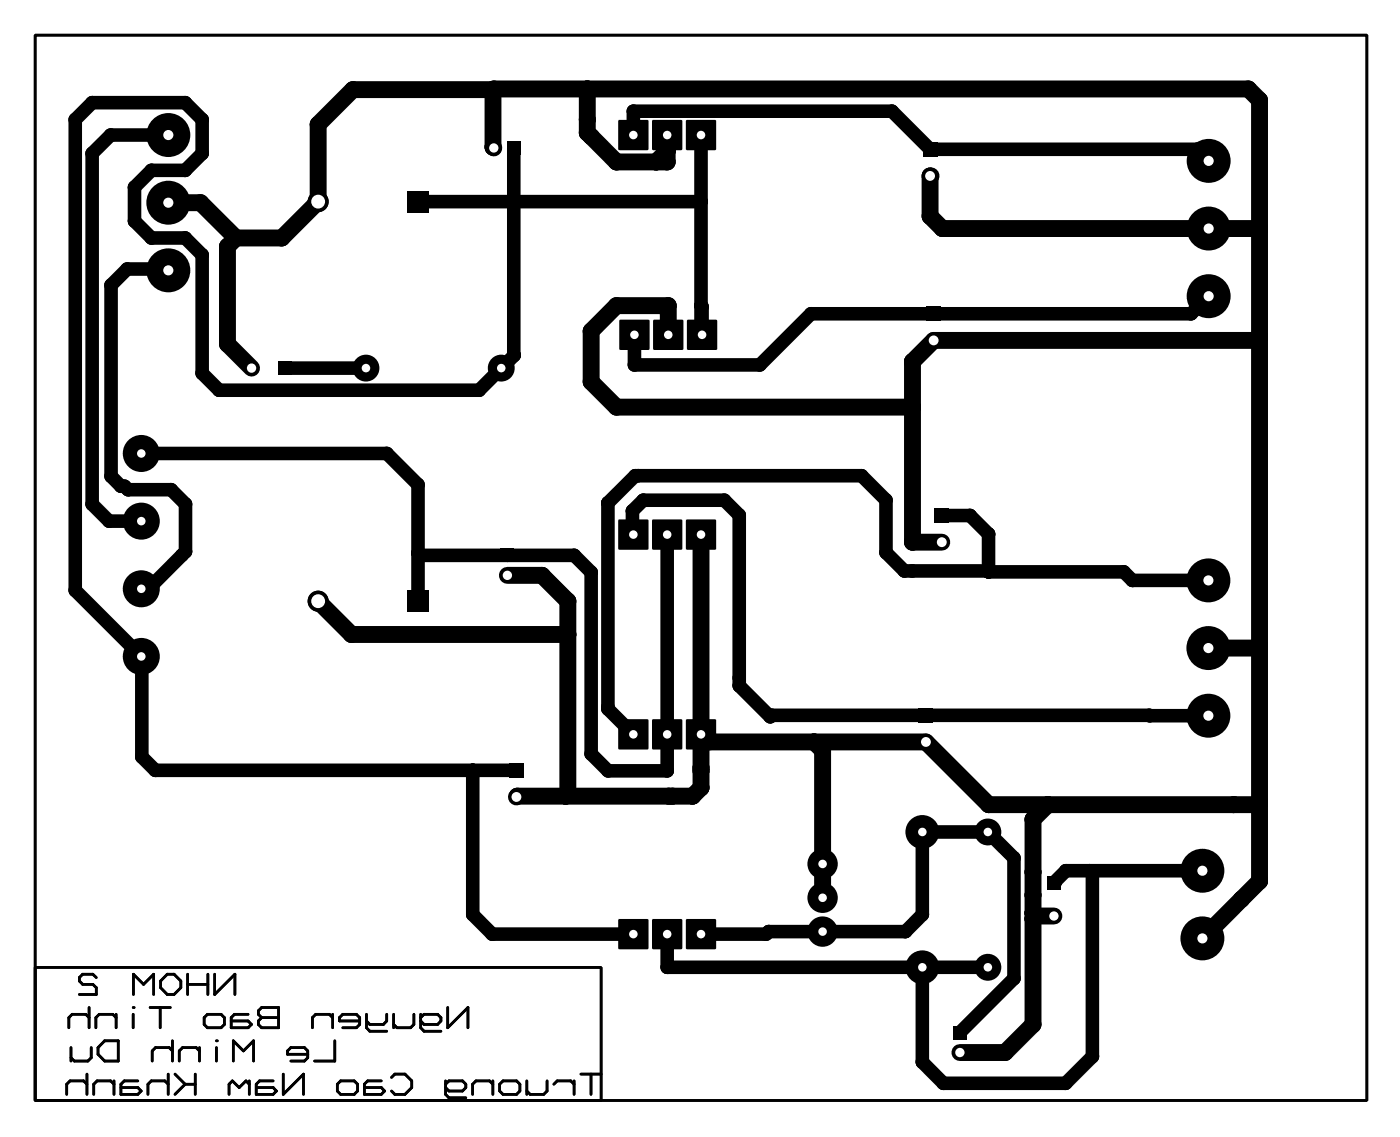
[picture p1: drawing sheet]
<svg xmlns="http://www.w3.org/2000/svg" width="105mm" height="85mm" viewBox="0 0 105 85" stroke-linecap="round" stroke-linejoin="round" font-family="sans-serif">
<g fill="#000">
<path d="M30.6 14.3h1.6v1.6h-1.6z" fill-rule="evenodd"/>
<path d="M38.1 10.6h1v1h-1z" fill-rule="evenodd"/>
<path d="M46.4 9h2.3v2.2h-2.3z" fill-rule="evenodd"/>
<path d="M49 9h2.2v2.2h-2.2z" fill-rule="evenodd"/>
<path d="M51.5 9h2.2v2.2h-2.2z" fill-rule="evenodd"/>
<path d="M69.3 10.6h1.1v1.2h-1.1z" fill-rule="evenodd"/>
<path d="M20.9 27.1h1v1.1h-1z" fill-rule="evenodd"/>
<path d="M46.5 24h2.2v2.2h-2.2z" fill-rule="evenodd"/>
<path d="M49.1 24h2.2v2.2h-2.2z" fill-rule="evenodd"/>
<path d="M51.6 24h2.2v2.2h-2.2z" fill-rule="evenodd"/>
<path d="M69.5 23h1.2v1.1h-1.2z" fill-rule="evenodd"/>
<path d="M70.2 38.1h1.1v1.2h-1.1z" fill-rule="evenodd"/>
<path d="M30.6 44.3h1.6v1.6h-1.6z" fill-rule="evenodd"/>
<path d="M37.6 41.2h1v1h-1z" fill-rule="evenodd"/>
<path d="M38.2 57.3h1.1v1.1h-1.1z" fill-rule="evenodd"/>
<path d="M46.4 39h2.3v2.2h-2.3z" fill-rule="evenodd"/>
<path d="M46.4 54h2.3v2.2h-2.3z" fill-rule="evenodd"/>
<path d="M49 39h2.2v2.2h-2.2z" fill-rule="evenodd"/>
<path d="M49 54h2.2v2.2h-2.2z" fill-rule="evenodd"/>
<path d="M51.5 39h2.2v2.2h-2.2z" fill-rule="evenodd"/>
<path d="M51.5 54h2.2v2.2h-2.2z" fill-rule="evenodd"/>
<path d="M69 53.1h1.1v1.2h-1.1z" fill-rule="evenodd"/>
<path d="M46.4 69h2.3v2.2h-2.3z" fill-rule="evenodd"/>
<path d="M49 69h2.2v2.2h-2.2z" fill-rule="evenodd"/>
<path d="M51.5 69h2.2v2.2h-2.2z" fill-rule="evenodd"/>
<path d="M71.6 77h1v1h-1z" fill-rule="evenodd"/>
<path d="M78.6 65.8h1.1v1h-1.1z" fill-rule="evenodd"/>
<circle cx="5.6" cy="9" r=".51"/>
<circle cx="6.9" cy="7.7" r=".51"/>
<circle cx="6.9" cy="11.5" r=".51"/>
<circle cx="8.3" cy="10.1" r=".51"/>
<circle cx="10.1" cy="14.1" r=".51"/>
<circle cx="10.1" cy="16.6" r=".51"/>
<circle cx="11.4" cy="17.9" r=".51"/>
<circle cx="11.4" cy="12.8" r=".51"/>
<circle cx="12.6" cy="10.1" r="1.65"/>
<circle cx="12.6" cy="15.2" r="1.65"/>
<circle cx="13.9" cy="12.8" r=".51"/>
<circle cx="13.9" cy="7.7" r=".51"/>
<circle cx="13.9" cy="17.9" r=".51"/>
<circle cx="15.1" cy="15.2" r=".63"/>
<circle cx="15.2" cy="19.1" r=".51"/>
<circle cx="15.2" cy="9" r=".51"/>
<circle cx="15.2" cy="11.5" r=".51"/>
<circle cx="17.1" cy="18.5" r=".63"/>
<circle cx="17.7" cy="17.9" r=".63"/>
<circle cx="21.2" cy="17.9" r=".63"/>
<circle cx="23.9" cy="15.1" r=".79"/>
<circle cx="23.9" cy="9.3" r=".63"/>
<circle cx="26.5" cy="6.7" r=".63"/>
<circle cx="37" cy="11.1" r=".63"/>
<circle cx="37" cy="6.7" r=".63"/>
<circle cx="37.1" cy="11.1" r=".52"/>
<circle cx="37.1" cy="6.7" r=".63"/>
<circle cx="38.6" cy="15.1" r=".51"/>
<circle cx="44.1" cy="10" r=".63"/>
<circle cx="44.1" cy="9" r=".63"/>
<circle cx="44.1" cy="6.7" r=".63"/>
<circle cx="44.4" cy="10.3" r=".63"/>
<circle cx="46.3" cy="12.2" r=".63"/>
<circle cx="47.6" cy="8.3" r=".51"/>
<circle cx="49.3" cy="12.2" r=".63"/>
<circle cx="50.1" cy="11.3" r=".63"/>
<circle cx="50.1" cy="12.2" r=".63"/>
<circle cx="52.6" cy="15.1" r=".51"/>
<circle cx="67" cy="8.3" r=".51"/>
<circle cx="69.8" cy="13.2" r=".56"/>
<circle cx="69.8" cy="16.2" r=".63"/>
<circle cx="69.8" cy="13.2" r=".63"/>
<circle cx="70.8" cy="17.2" r=".63"/>
<circle cx="89.9" cy="11.2" r=".51"/>
<circle cx="90.8" cy="12.1" r="1.65"/>
<circle cx="90.8" cy="17.2" r="1.65"/>
<circle cx="93.7" cy="6.7" r=".63"/>
<circle cx="94.6" cy="7.5" r=".63"/>
<circle cx="94.6" cy="17.2" r=".63"/>
<circle cx="6.9" cy="37.9" r=".51"/>
<circle cx="8.2" cy="39.1" r=".51"/>
<circle cx="8.3" cy="35.8" r=".51"/>
<circle cx="8.3" cy="21.4" r=".51"/>
<circle cx="9.1" cy="36.5" r=".51"/>
<circle cx="9.3" cy="36.5" r=".51"/>
<circle cx="9.5" cy="20.2" r=".51"/>
<circle cx="9.6" cy="36.8" r=".51"/>
<circle cx="10.6" cy="34.1" r="1.39"/>
<circle cx="10.6" cy="39.1" r="1.39"/>
<circle cx="12.5" cy="20.2" r=".51"/>
<circle cx="12.6" cy="20.3" r="1.65"/>
<circle cx="12.8" cy="36.8" r=".51"/>
<circle cx="13.9" cy="37.8" r=".51"/>
<circle cx="15.2" cy="28" r=".51"/>
<circle cx="16.4" cy="29.3" r=".51"/>
<circle cx="17.1" cy="25.8" r=".63"/>
<circle cx="18.9" cy="27.6" r=".52"/>
<circle cx="27.5" cy="27.6" r="1.01"/>
<circle cx="29" cy="34" r=".51"/>
<circle cx="31.4" cy="36.4" r=".51"/>
<circle cx="36" cy="29.3" r=".51"/>
<circle cx="37.6" cy="27.6" r="1.01"/>
<circle cx="37.7" cy="27.6" r=".51"/>
<circle cx="38.6" cy="26.6" r=".51"/>
<circle cx="38.6" cy="26.7" r=".51"/>
<circle cx="44.4" cy="24.9" r=".63"/>
<circle cx="44.4" cy="28.7" r=".63"/>
<circle cx="45.6" cy="37.8" r=".51"/>
<circle cx="46.3" cy="30.6" r=".63"/>
<circle cx="46.3" cy="23" r=".63"/>
<circle cx="47.5" cy="38.4" r=".51"/>
<circle cx="47.6" cy="27.4" r=".51"/>
<circle cx="47.7" cy="35.7" r=".51"/>
<circle cx="47.9" cy="35.7" r=".51"/>
<circle cx="48.3" cy="37.6" r=".51"/>
<circle cx="50.2" cy="23" r=".63"/>
<circle cx="52.6" cy="22.9" r=".51"/>
<circle cx="52.6" cy="25.1" r=".51"/>
<circle cx="52.7" cy="23" r=".51"/>
<circle cx="54.4" cy="37.6" r=".51"/>
<circle cx="55.5" cy="38.7" r=".51"/>
<circle cx="57.1" cy="27.4" r=".51"/>
<circle cx="60.9" cy="23.6" r=".51"/>
<circle cx="64.7" cy="35.7" r=".51"/>
<circle cx="66.5" cy="37.5" r=".51"/>
<circle cx="68.5" cy="27.2" r=".63"/>
<circle cx="68.5" cy="30.6" r=".63"/>
<circle cx="70.1" cy="25.6" r=".56"/>
<circle cx="72.8" cy="38.7" r=".51"/>
<circle cx="89.4" cy="23.6" r=".51"/>
<circle cx="90.8" cy="22.2" r="1.65"/>
<circle cx="94.3" cy="25.6" r=".63"/>
<circle cx="94.6" cy="25.3" r=".63"/>
<circle cx="5.6" cy="44.3" r=".51"/>
<circle cx="10.6" cy="44.2" r="1.39"/>
<circle cx="10.6" cy="49.3" r="1.39"/>
<circle cx="10.6" cy="49.3" r=".51"/>
<circle cx="10.6" cy="56.8" r=".51"/>
<circle cx="11.1" cy="44.2" r=".51"/>
<circle cx="11.7" cy="57.8" r=".51"/>
<circle cx="13.7" cy="41.7" r=".51"/>
<circle cx="13.9" cy="41.4" r=".51"/>
<circle cx="23.9" cy="45.1" r=".79"/>
<circle cx="26.4" cy="47.6" r=".63"/>
<circle cx="31.4" cy="41.5" r=".51"/>
<circle cx="31.6" cy="41.7" r=".51"/>
<circle cx="35.5" cy="57.8" r=".51"/>
<circle cx="38.1" cy="43.2" r=".52"/>
<circle cx="38.8" cy="59.8" r=".56"/>
<circle cx="38.8" cy="59.8" r=".63"/>
<circle cx="40.7" cy="43.2" r=".63"/>
<circle cx="42.5" cy="59.8" r=".63"/>
<circle cx="42.6" cy="45.1" r=".63"/>
<circle cx="42.6" cy="59.6" r=".63"/>
<circle cx="42.6" cy="47.6" r=".63"/>
<circle cx="43.1" cy="41.7" r=".51"/>
<circle cx="44.4" cy="43" r=".51"/>
<circle cx="44.4" cy="56.6" r=".51"/>
<circle cx="45.6" cy="53.1" r=".51"/>
<circle cx="45.6" cy="53.2" r=".51"/>
<circle cx="45.7" cy="57.9" r=".51"/>
<circle cx="47.5" cy="40.1" r=".51"/>
<circle cx="50.1" cy="57.9" r=".51"/>
<circle cx="50.2" cy="59.8" r=".63"/>
<circle cx="50.5" cy="59.8" r=".63"/>
<circle cx="52" cy="59.8" r=".63"/>
<circle cx="52.6" cy="57.6" r=".63"/>
<circle cx="52.6" cy="57.9" r=".63"/>
<circle cx="52.6" cy="59.2" r=".63"/>
<circle cx="53.2" cy="55.7" r=".63"/>
<circle cx="55.5" cy="50.9" r=".51"/>
<circle cx="55.5" cy="51.5" r=".51"/>
<circle cx="57.8" cy="53.8" r=".51"/>
<circle cx="57.9" cy="53.7" r=".51"/>
<circle cx="61.1" cy="55.7" r=".63"/>
<circle cx="61.8" cy="56.3" r=".63"/>
<circle cx="66.5" cy="41.5" r=".51"/>
<circle cx="67.9" cy="42.9" r=".51"/>
<circle cx="68.5" cy="42.9" r=".51"/>
<circle cx="68.5" cy="40.7" r=".63"/>
<circle cx="69.5" cy="55.7" r=".56"/>
<circle cx="70.7" cy="40.7" r=".56"/>
<circle cx="74.2" cy="42.9" r=".51"/>
<circle cx="74.2" cy="40.1" r=".51"/>
<circle cx="84.4" cy="42.9" r=".51"/>
<circle cx="85" cy="43.6" r=".51"/>
<circle cx="86.3" cy="53.7" r=".51"/>
<circle cx="90.7" cy="43.6" r="1.65"/>
<circle cx="90.7" cy="53.7" r="1.65"/>
<circle cx="90.7" cy="48.7" r="1.65"/>
<circle cx="94.4" cy="48.7" r=".63"/>
<circle cx="94.6" cy="48.5" r=".63"/>
<circle cx="35.5" cy="68.7" r=".51"/>
<circle cx="37" cy="70.1" r=".51"/>
<circle cx="50.1" cy="72.6" r=".51"/>
<circle cx="57.5" cy="70.1" r=".51"/>
<circle cx="57.7" cy="69.9" r=".51"/>
<circle cx="61.8" cy="70" r="1.14"/>
<circle cx="61.8" cy="67.4" r="1.14"/>
<circle cx="61.8" cy="64.9" r="1.14"/>
<circle cx="68" cy="69.9" r=".51"/>
<circle cx="69.3" cy="72.6" r="1.27"/>
<circle cx="69.3" cy="62.5" r="1.27"/>
<circle cx="69.3" cy="68.7" r=".51"/>
<circle cx="69.3" cy="79.7" r=".51"/>
<circle cx="72.1" cy="79" r=".52"/>
<circle cx="74.2" cy="72.6" r="1.01"/>
<circle cx="74.2" cy="62.5" r="1.01"/>
<circle cx="74.2" cy="60.4" r=".63"/>
<circle cx="75.5" cy="79" r=".63"/>
<circle cx="76.1" cy="64.4" r=".51"/>
<circle cx="76.1" cy="73.5" r=".51"/>
<circle cx="77.6" cy="65.5" r=".63"/>
<circle cx="77.6" cy="67.2" r=".63"/>
<circle cx="77.6" cy="69" r=".63"/>
<circle cx="77.6" cy="76.9" r=".63"/>
<circle cx="77.6" cy="61.5" r=".63"/>
<circle cx="77.6" cy="68.6" r=".63"/>
<circle cx="77.8" cy="68.8" r=".63"/>
<circle cx="78.7" cy="60.4" r=".63"/>
<circle cx="79.1" cy="68.8" r=".52"/>
<circle cx="79.1" cy="66.3" r=".51"/>
<circle cx="80" cy="65.4" r=".51"/>
<circle cx="81.8" cy="65.4" r=".51"/>
<circle cx="82" cy="79.3" r=".51"/>
<circle cx="82" cy="65.6" r=".51"/>
<circle cx="90.3" cy="70.5" r="1.65"/>
<circle cx="90.3" cy="65.4" r="1.65"/>
<circle cx="92.6" cy="60.4" r=".63"/>
<circle cx="93.2" cy="67.5" r=".63"/>
<circle cx="94.4" cy="60.4" r=".63"/>
<circle cx="94.6" cy="60.3" r=".63"/>
<circle cx="94.6" cy="66.2" r=".63"/>
<circle cx="70.8" cy="81.3" r=".51"/>
<circle cx="80" cy="81.3" r=".51"/>
</g>
<g fill="none" stroke="#000" stroke-width=".2">
<path d="M2.6 2.6h100v80h-100zM2.6 72.6h42.5v10h-42.5zM5.3 78.7v1M6.7 76.4l-.3-.2h-1l-.2 .2v.8M6.7 75.6v1.6M6.8 78.7v.7l-.2 .3h-1l-.3-.3M7.2 73.4l-.2-.3h-.8l-.2 .3v.3l.2 .2h.8l.2 .3v.5h-1.2M7.9 78.1h1v1.6h-1l-.5-.5v-.5zM8.7 76.4l-.2-.2h-1.1l-.2 .2v.8M8.7 76.2v1M10 75.6h.1M10 76.2v1"/>
<path d="M10 74.7v-1.6l.8 .8 .7-.8v1.6M11.3 75.6h1.5M12 75.6v1.6M12.6 73.1h.5l.5 .6v.5l-.5 .5h-.5l-.5-.5v-.5zM12.9 78.9l-.2-.2h-1l-.3 .2v.8M12.9 78.1v1.6M14.1 73.1v1.6M14.1 73.9h1.5M15 78.9l-.3-.2h-1l-.2 .2v.8M15 78.7v1M15.6 76.2h1l.2 .2v.5l-.2 .3h-1l-.3-.3v-.5zM15.6 73.1v1.6"/>
<path d="M16.1 73.1v1.6l1.5-1.6v1.6M16.2 78.1h.1M16.2 78.7v1M17.5 79.7v-1.6l.8 .8 .7-.8v1.6M18.6 76.2h-1l-.2 .2v.8h1.2l.3-.3-.3-.2h-1.2M19.4 75.9l.2-.3h1.3v1.6h-1.3l-.2-.3v-.2l.2-.3-.2-.2zM19.6 76.4h1.3M23.1 79.2h-1.5v-.3l.2-.2h1.1l.2 .2v.5l-.2 .3h-1.1M25 76.4l-.3-.2h-1l-.2 .2v.8M25 76.2v1M25.1 78.1v1.6h-1.5M27 76.7h-1.5v-.3l.2-.2h1.1l.2 .2v.5l-.2 .3h-1.1"/>
<path d="M27.5 76.2v1l.3 .2h1.2M29 76.2v.5l-.2 .2h-1l-.3-.2M29.6 76.2v1M31.1 76.2v.7l-.3 .3h-1l-.2-.3M31.6 76.4l.2-.2h1.1l.2 .2v.3l-.2 .2h-1.1l-.2-.2M31.6 76.2v1l.2 .2h1.3M33.6 75.6v1.6l1.5-1.6v1.6M6.5 81.4l-.2-.2h-1l-.3 .2v.8M6.5 80.6v1.6M8.6 81.4l-.3-.2h-1l-.3 .2v.8M8.6 81.2v1M10.3 81.2h-1l-.2 .2v.8h1.2l.3-.3-.3-.2h-1.2"/>
<path d="M12.6 81.4l-.2-.2h-1l-.3 .2v.8M12.6 80.6v1.6M13.1 80.6l.8 .8M13.9 81.4l-.8 .8M13.9 81.4h.8M14.7 80.6v1.6M18.7 81.2v1M18.7 81.4l-.2-.2-.5 .5-.6-.5-.2 .2v.8M20.5 81.2h-1l-.3 .2v.8h1.3l.3-.3-.3-.2h-1.3M21.3 80.6v1.6l1.5-1.6v1.6M25.6 81.2h1l.2 .2v.5l-.2 .3h-1l-.3-.3v-.5zM28.6 81.2h-1l-.2 .2v.8h1.2l.3-.3-.3-.2h-1.2"/>
<path d="M29.4 80.9l.2-.3h.8l.5 .6v.5l-.5 .5h-.8l-.2-.3M33.5 81.4l.2-.2h1l.3 .2v.3l-.3 .2h-1l-.2-.2M33.5 81.2v1l.2 .2h1.3M37 81.4l-.2-.2h-1.1l-.2 .2v.8M37 81.2v1M37.8 81.2h1l.2 .2v.5l-.2 .3h-1l-.3-.3v-.5zM39.6 81.2v1M41.1 81.2v.7l-.3 .3h-1l-.2-.3M41.6 81.4l.2-.2h1.1l.2 .2M43.1 81.2v1M43.6 80.6h1.5M44.4 80.6v1.6"/>
</g>
<g fill="none" stroke="#000" stroke-width="1">
<path d="M12.6 10.1h-4.3l-1.4 1.4v26.4l1.3 1.2h2.4M31.4 15.1h21.2M38.6 11.1v15.6l-.9 .9M47.6 10.1v-1.8h19.4l2.8 2.9h20.1l.9 .9M52.6 10.1v15h.1v-2.1l-.1-.1M10.6 34h18.4l2.4 2.4v8.7M12.6 20.3l-.1-.1h-3l-1.2 1.2v14.4l.8 .7h.2l.3 .3h3.2l1.1 1v3.6l-2.8 2.8h-.5M21.4 27.6h6.1M37.6 27.6l-1.6 1.7h-19.6l-1.2-1.3v-8.9l-1.3-1.2h-2.5l-1.3-1.3v-2.5l1.3-1.3h2.5l1.3-1.3v-2.5l-1.3-1.3h-7l-1.3 1.3v35.3l5 5v7.5l1.1 1h27.1M37.6 27.6h.1M70.7 38.7h2.1l1.4 1.4v2.8M90.8 22.2l-1.4 1.4h-28.5l-3.8 3.8h-9.5v-2.3"/>
<path d="M35.5 57.8v10.9l1.5 1.4h10.6M47.6 40.1h-.1v-1.7l.8-.8h6.1l1.1 1.1v12.8l2.3 2.3 .1-.1h32.8M50.1 40.1v17.8h-4.4l-1.3-1.3v-13.6l-1.3-1.3h-11.5l-.2-.2M74.2 42.9h-6.3l-1.4-1.4v-4l-1.8-1.8h-17l-2.1 2.1v15.4l2 1.9M74.2 42.9h10.2l.6 .7h5.7M50.1 70.1v2.5h24.1M52.6 70.1h4.9l.2-.2h10.3l1.3-1.2v-6.2h4.9l1.9 1.9v9.1l-4 4M81.8 65.4l.2 .2v13.7l-2 2h-9.2l-1.5-1.6v-7.1M90.3 65.4h-10.3l-.9 .9"/>
</g>
<g fill="#000">
<path d="M38.1 10.6h1v1h-1z"/>
<circle cx="69.8" cy="13.2" r=".63"/>
<circle cx="79.1" cy="66.3" r=".51"/>
</g>
<g fill="none" stroke="#000" stroke-width="1.3">
<path d="M12.6 15.2h2.5l2.6 2.7M17.7 17.9l-.6 .6v7.3l1.8 1.8M37 6.7h-10.5l-2.6 2.6v5.8l-2.7 2.8h-3.5M37 6.7h56.7l.9 .8v58.7l-4.3 4.3M37 6.7l.1 4.4M44.1 6.7v3.3l2.2 2.2h3.8v-2.1M50.1 11.3l-.8 .9M69.8 13.2v3l1 1h23.8M50.2 25.1v-2.2h-3.9l-1.9 2v3.8l1.9 1.9h22.2M94.6 25.3l-.3 .3h-24.2l-1.6 1.5v13.6h2.2M23.9 45.1l2.5 2.5h16.2M38.1 43.2h2.6l1.9 1.9v14.5l-.1 .2"/>
<path d="M52.6 55.1l.6 .6h16.3l4.7 4.7h20.2l.2-.1M52.6 40.1v19l-.6 .7h-13.2M61.1 55.7l.7 .6v11.1M94.6 48.5l-.2 .2h-3.7M77.6 68.6l.2 .2M77.8 68.8l-.2 .2M77.8 68.8h1.3M78.7 60.4l-1.1 1.1v15.4l-2.1 2.1h-3.4"/>
</g>
<circle cx="37.1" cy="11.1" r=".35" fill="#fff"/>
<path d="M69.3 10.6h1.1v1.2h-1.1z" fill="#000"/>
<circle cx="69.8" cy="13.2" r=".56" fill="#000"/>
<circle cx="69.8" cy="13.2" r=".37" fill="#fff"/>
<path d="M69.5 23h1.2v1.1h-1.2z" fill="#000"/>
<circle cx="70.1" cy="25.6" r=".56" fill="#000"/>
<circle cx="70.1" cy="25.6" r=".37" fill="#fff"/>
<path d="M37.6 41.2h1v1h-1z" fill="#000"/>
<circle cx="38.1" cy="43.2" r=".52" fill="#000"/>
<circle cx="38.1" cy="43.2" r=".35" fill="#fff"/>
<path d="M69 53.1h1.1v1.2h-1.1z" fill="#000"/>
<circle cx="69.5" cy="55.7" r=".56" fill="#000"/>
<circle cx="69.5" cy="55.7" r=".37" fill="#fff"/>
<path d="M70.2 38.1h1.1v1.2h-1.1z" fill="#000"/>
<circle cx="70.7" cy="40.7" r=".56" fill="#000"/>
<circle cx="70.7" cy="40.7" r=".37" fill="#fff"/>
<path d="M38.2 57.3h1.1v1.1h-1.1z" fill="#000"/>
<circle cx="38.8" cy="59.8" r=".56" fill="#000"/>
<circle cx="38.8" cy="59.8" r=".37" fill="#fff"/>
<circle cx="10.6" cy="49.3" r="1.27" fill="#000"/>
<circle cx="10.6" cy="49.3" r=".32" fill="#fff"/>
<circle cx="10.6" cy="34.1" r="1.27" fill="#000"/>
<circle cx="10.6" cy="34" r=".32" fill="#fff"/>
<circle cx="10.6" cy="44.2" r="1.27" fill="#000"/>
<circle cx="10.6" cy="44.2" r=".32" fill="#fff"/>
<circle cx="10.6" cy="39.1" r="1.27" fill="#000"/>
<circle cx="10.6" cy="39.1" r=".32" fill="#fff"/>
<circle cx="69.3" cy="62.5" r="1.14" fill="#000"/>
<circle cx="69.3" cy="62.5" r=".32" fill="#fff"/>
<circle cx="69.3" cy="72.6" r="1.14" fill="#000"/>
<circle cx="69.3" cy="72.6" r=".32" fill="#fff"/>
<circle cx="74.2" cy="72.6" r=".89" fill="#000"/>
<circle cx="74.2" cy="72.6" r=".32" fill="#fff"/>
<circle cx="74.2" cy="62.5" r=".89" fill="#000"/>
<circle cx="74.2" cy="62.5" r=".32" fill="#fff"/>
<path d="M71.6 77h1v1h-1z" fill="#000"/>
<circle cx="72.1" cy="79" r=".52" fill="#000"/>
<circle cx="72.1" cy="79" r=".35" fill="#fff"/>
<path d="M78.6 65.8h1.1v1h-1.1z" fill="#000"/>
<circle cx="79.1" cy="68.8" r=".52" fill="#000"/>
<circle cx="79.1" cy="68.8" r=".35" fill="#fff"/>
<circle cx="90.8" cy="12.1" r="1.52" fill="#000"/>
<circle cx="90.8" cy="12.1" r=".38" fill="#fff"/>
<circle cx="90.8" cy="17.2" r="1.52" fill="#000"/>
<circle cx="90.8" cy="17.2" r=".38" fill="#fff"/>
<circle cx="90.8" cy="22.2" r="1.52" fill="#000"/>
<circle cx="90.8" cy="22.2" r=".38" fill="#fff"/>
<circle cx="90.7" cy="53.7" r="1.52" fill="#000"/>
<circle cx="90.7" cy="53.7" r=".38" fill="#fff"/>
<circle cx="90.7" cy="48.7" r="1.52" fill="#000"/>
<circle cx="90.7" cy="48.7" r=".38" fill="#fff"/>
<circle cx="90.7" cy="43.6" r="1.52" fill="#000"/>
<circle cx="90.7" cy="43.6" r=".38" fill="#fff"/>
<circle cx="90.3" cy="65.4" r="1.52" fill="#000"/>
<circle cx="90.3" cy="65.4" r=".38" fill="#fff"/>
<circle cx="90.3" cy="70.5" r="1.52" fill="#000"/>
<circle cx="90.3" cy="70.5" r=".38" fill="#fff"/>
<circle cx="61.8" cy="64.9" r="1.01" fill="#000"/>
<circle cx="61.8" cy="64.9" r=".32" fill="#fff"/>
<circle cx="61.8" cy="70" r="1.01" fill="#000"/>
<circle cx="61.8" cy="69.9" r=".32" fill="#fff"/>
<circle cx="61.8" cy="67.4" r="1.01" fill="#000"/>
<circle cx="61.8" cy="67.4" r=".32" fill="#fff"/>
<circle cx="12.6" cy="10.1" r="1.52" fill="#000"/>
<circle cx="12.6" cy="10.1" r=".38" fill="#fff"/>
<circle cx="12.6" cy="15.2" r="1.52" fill="#000"/>
<circle cx="12.6" cy="15.2" r=".38" fill="#fff"/>
<circle cx="12.6" cy="20.3" r="1.52" fill="#000"/>
<circle cx="12.6" cy="20.3" r=".38" fill="#fff"/>
<path d="M51.6 9.1h2v2h-2z" fill="#000"/>
<circle cx="52.6" cy="10.1" r=".32" fill="#fff"/>
<path d="M49.1 9.1h2v2h-2z" fill="#000"/>
<circle cx="50.1" cy="10.1" r=".32" fill="#fff"/>
<path d="M46.5 9.1h2.1v2h-2.1z" fill="#000"/>
<circle cx="47.6" cy="10.1" r=".32" fill="#fff"/>
<path d="M51.7 24.1h2v2h-2z" fill="#000"/>
<circle cx="52.7" cy="25.1" r=".32" fill="#fff"/>
<path d="M49.2 24.1h2v2h-2z" fill="#000"/>
<circle cx="50.2" cy="25.1" r=".32" fill="#fff"/>
<path d="M46.6 24.1h2v2h-2z" fill="#000"/>
<circle cx="47.6" cy="25.1" r=".32" fill="#fff"/>
<path d="M51.6 39.1h2v2h-2z" fill="#000"/>
<circle cx="52.6" cy="40.1" r=".32" fill="#fff"/>
<path d="M49.1 39.1h2v2h-2z" fill="#000"/>
<circle cx="50.1" cy="40.1" r=".32" fill="#fff"/>
<path d="M46.5 39.1h2.1v2h-2.1z" fill="#000"/>
<circle cx="47.6" cy="40.1" r=".32" fill="#fff"/>
<path d="M51.6 54.1h2v2h-2z" fill="#000"/>
<circle cx="52.6" cy="55.1" r=".32" fill="#fff"/>
<path d="M49.1 54.1h2v2h-2z" fill="#000"/>
<circle cx="50.1" cy="55.1" r=".32" fill="#fff"/>
<path d="M46.5 54.1h2.1v2h-2.1z" fill="#000"/>
<circle cx="47.6" cy="55.1" r=".32" fill="#fff"/>
<path d="M51.6 69.1h2v2h-2z" fill="#000"/>
<circle cx="52.6" cy="70.1" r=".32" fill="#fff"/>
<path d="M49.1 69.1h2v2h-2z" fill="#000"/>
<circle cx="50.1" cy="70.1" r=".32" fill="#fff"/>
<path d="M46.5 69.1h2.1v2h-2.1z" fill="#000"/>
<circle cx="47.6" cy="70.1" r=".32" fill="#fff"/>
<circle cx="37.6" cy="27.6" r=".89" fill="#000"/>
<circle cx="37.6" cy="27.6" r=".32" fill="#fff"/>
<circle cx="27.5" cy="27.6" r=".89" fill="#000"/>
<circle cx="27.5" cy="27.6" r=".32" fill="#fff"/>
<path d="M20.9 27.1h1v1.1h-1z" fill="#000"/>
<circle cx="18.9" cy="27.6" r=".52" fill="#000"/>
<circle cx="18.9" cy="27.6" r=".35" fill="#fff"/>
<path d="M30.6 14.3h1.6v1.6h-1.6z" fill="#000"/>
<circle cx="23.9" cy="15.1" r=".79" fill="#000"/>
<circle cx="23.9" cy="15.1" r=".52" fill="#fff"/>
<path d="M30.6 44.3h1.6v1.6h-1.6z" fill="#000"/>
<circle cx="23.9" cy="45.1" r=".79" fill="#000"/>
<circle cx="23.9" cy="45.1" r=".52" fill="#fff"/>
<g fill="none" stroke="#000" stroke-width=".2">
<path d="M2.6 2.6h100v80h-100zM2.6 72.6h42.5v10h-42.5zM5.3 78.7v1M6.7 76.4l-.3-.2h-1l-.2 .2v.8M6.7 75.6v1.6M6.8 78.7v.7l-.2 .3h-1l-.3-.3M7.2 73.4l-.2-.3h-.8l-.2 .3v.3l.2 .2h.8l.2 .3v.5h-1.2M7.9 78.1h1v1.6h-1l-.5-.5v-.5zM8.7 76.4l-.2-.2h-1.1l-.2 .2v.8M8.7 76.2v1M10 75.6h.1M10 76.2v1"/>
<path d="M10 74.7v-1.6l.8 .8 .7-.8v1.6M11.3 75.6h1.5M12 75.6v1.6M12.6 73.1h.5l.5 .6v.5l-.5 .5h-.5l-.5-.5v-.5zM12.9 78.9l-.2-.2h-1l-.3 .2v.8M12.9 78.1v1.6M14.1 73.1v1.6M14.1 73.9h1.5M15 78.9l-.3-.2h-1l-.2 .2v.8M15 78.7v1M15.6 76.2h1l.2 .2v.5l-.2 .3h-1l-.3-.3v-.5zM15.6 73.1v1.6"/>
<path d="M16.1 73.1v1.6l1.5-1.6v1.6M16.2 78.1h.1M16.2 78.7v1M17.5 79.7v-1.6l.8 .8 .7-.8v1.6M18.6 76.2h-1l-.2 .2v.8h1.2l.3-.3-.3-.2h-1.2M19.4 75.9l.2-.3h1.3v1.6h-1.3l-.2-.3v-.2l.2-.3-.2-.2zM19.6 76.4h1.3M23.1 79.2h-1.5v-.3l.2-.2h1.1l.2 .2v.5l-.2 .3h-1.1M25 76.4l-.3-.2h-1l-.2 .2v.8M25 76.2v1M25.1 78.1v1.6h-1.5M27 76.7h-1.5v-.3l.2-.2h1.1l.2 .2v.5l-.2 .3h-1.1"/>
<path d="M27.5 76.2v1l.3 .2h1.2M29 76.2v.5l-.2 .2h-1l-.3-.2M29.6 76.2v1M31.1 76.2v.7l-.3 .3h-1l-.2-.3M31.6 76.4l.2-.2h1.1l.2 .2v.3l-.2 .2h-1.1l-.2-.2M31.6 76.2v1l.2 .2h1.3M33.6 75.6v1.6l1.5-1.6v1.6M6.5 81.4l-.2-.2h-1l-.3 .2v.8M6.5 80.6v1.6M8.6 81.4l-.3-.2h-1l-.3 .2v.8M8.6 81.2v1M10.3 81.2h-1l-.2 .2v.8h1.2l.3-.3-.3-.2h-1.2"/>
<path d="M12.6 81.4l-.2-.2h-1l-.3 .2v.8M12.6 80.6v1.6M13.1 80.6l.8 .8M13.9 81.4l-.8 .8M13.9 81.4h.8M14.7 80.6v1.6M18.7 81.2v1M18.7 81.4l-.2-.2-.5 .5-.6-.5-.2 .2v.8M20.5 81.2h-1l-.3 .2v.8h1.3l.3-.3-.3-.2h-1.3M21.3 80.6v1.6l1.5-1.6v1.6M25.6 81.2h1l.2 .2v.5l-.2 .3h-1l-.3-.3v-.5zM28.6 81.2h-1l-.2 .2v.8h1.2l.3-.3-.3-.2h-1.2"/>
<path d="M29.4 80.9l.2-.3h.8l.5 .6v.5l-.5 .5h-.8l-.2-.3M33.5 81.4l.2-.2h1l.3 .2v.3l-.3 .2h-1l-.2-.2M33.5 81.2v1l.2 .2h1.3M37 81.4l-.2-.2h-1.1l-.2 .2v.8M37 81.2v1M37.8 81.2h1l.2 .2v.5l-.2 .3h-1l-.3-.3v-.5zM39.6 81.2v1M41.1 81.2v.7l-.3 .3h-1l-.2-.3M41.6 81.4l.2-.2h1.1l.2 .2M43.1 81.2v1M43.6 80.6h1.5M44.4 80.6v1.6"/>
</g>
</svg>
